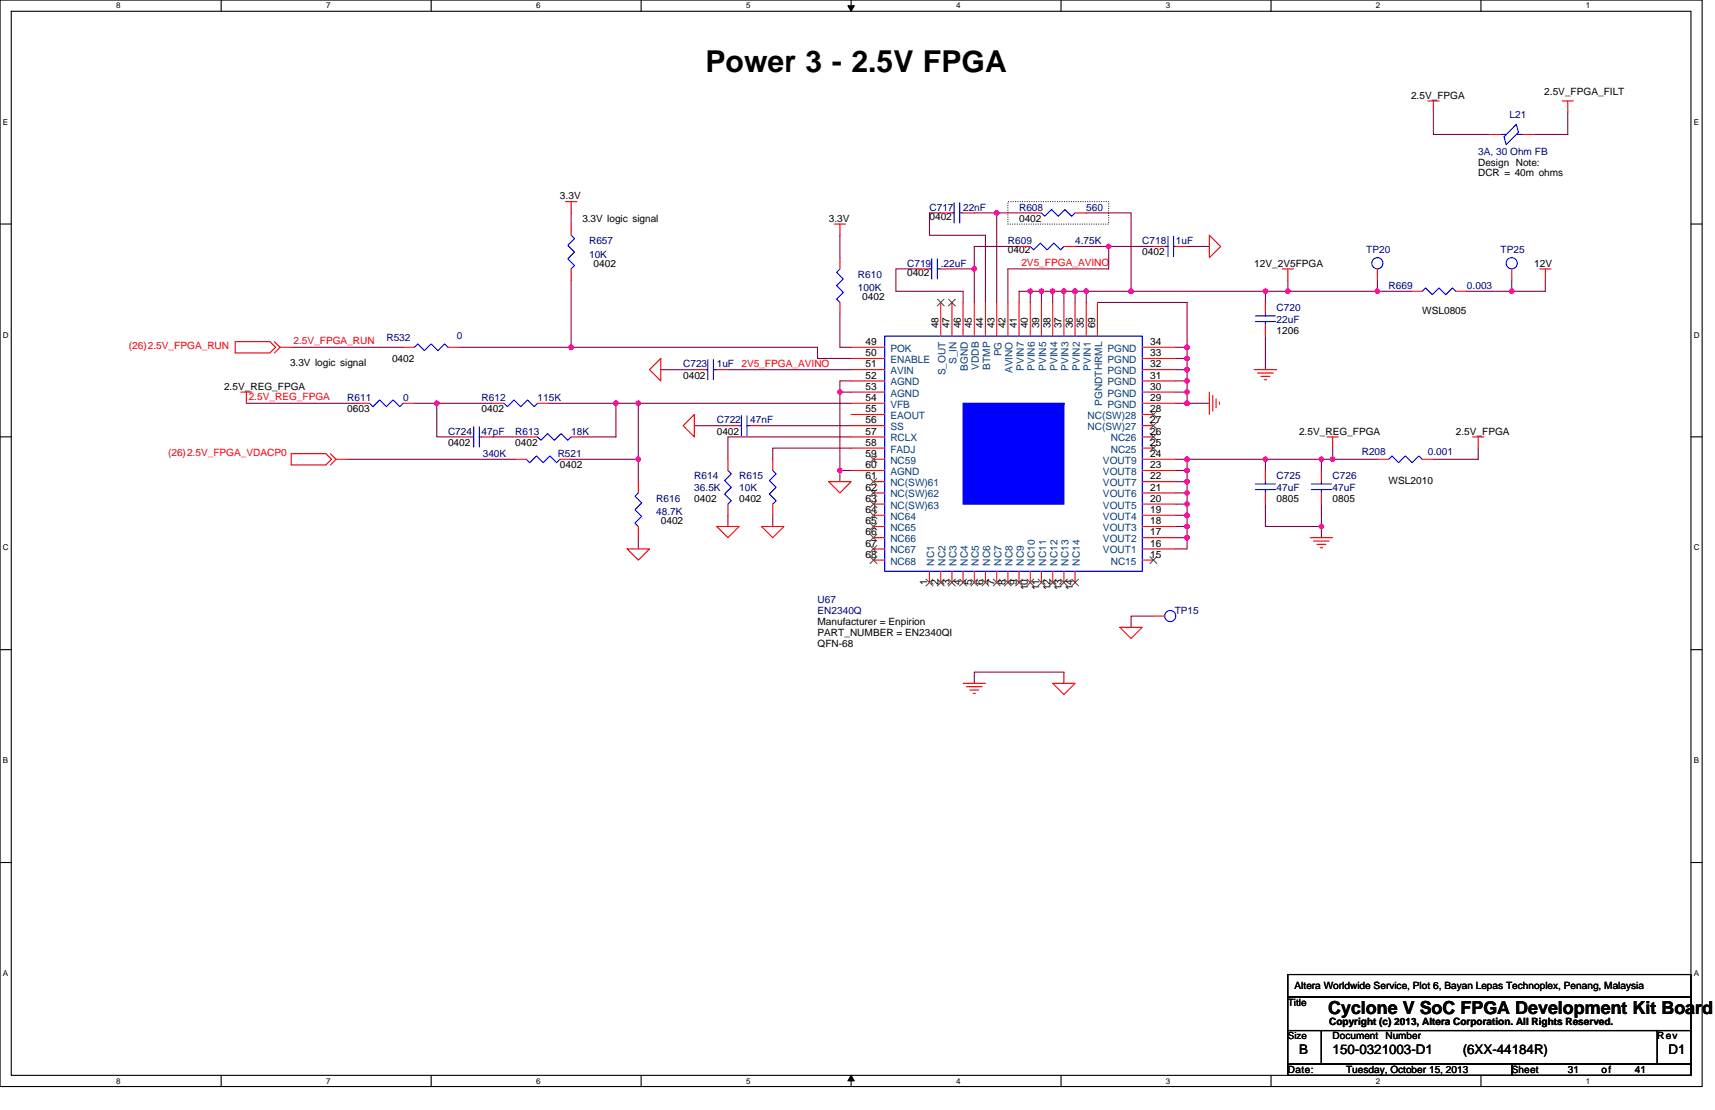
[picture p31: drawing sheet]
<svg xmlns="http://www.w3.org/2000/svg" width="432mm" height="279mm" viewBox="0 0 432 279" stroke-linecap="round" stroke-linejoin="round" font-family="sans-serif">
<defs><g id="words">
<text font-size="7.6" x="177.6" y="18.2">Power 3 - 2.5V FPGA</text>
<text font-size="4.5" x="334.4" y="255.1">Cyclone V SoC FPGA Development Kit Board</text>
<g font-size="3.4">
<text x="327.1" y="265.2">B</text>
<text x="335.5" y="265.2">150-0321003-D1</text>
<text x="368.3" y="265.2">(6XX-44184R)</text>
<text x="420.1" y="265.2">D1</text>
</g>
<g font-size="2.5">
<text x="388.8" y="24">2.5V_FPGA_FILT</text>
<text x="355.3" y="24.8">2.5V_FPGA</text>
<text x="372.2" y="41.7">Design Note:</text>
<text x="372.2" y="44.3">DCR = 40m ohms</text>
<text x="141" y="50.2">3.3V</text>
<text x="146.6" y="55.8">3.3V logic signal</text>
<text x="208.7" y="55.8">3.3V</text>
<text x="234" y="55.3">0402</text>
<text x="256.6" y="55.8">0402</text>
<text x="253.8" y="63.7">0402</text>
<text x="287.6" y="64.3">0402</text>
<text x="149.4" y="67.1">0402</text>
<text x="228.4" y="69.4">0402</text>
<text x="315.8" y="67.1">12V_2V5FPGA</text>
<text x="386.3" y="67.1">12V</text>
<text x="217.1" y="75.6">0402</text>
<text x="236.3" y="82.6" transform="rotate(-90 236.3 82.6)">48</text>
<text x="239.1" y="82.6" transform="rotate(-90 239.1 82.6)">47</text>
<text x="241.9" y="82.6" transform="rotate(-90 241.9 82.6)">46</text>
<text x="244.7" y="82.6" transform="rotate(-90 244.7 82.6)">45</text>
<text x="247.5" y="82.6" transform="rotate(-90 247.5 82.6)">44</text>
<text x="250.4" y="82.6" transform="rotate(-90 250.4 82.6)">43</text>
<text x="253.2" y="82.6" transform="rotate(-90 253.2 82.6)">42</text>
<text x="256" y="82.6" transform="rotate(-90 256 82.6)">41</text>
<text x="258.8" y="82.6" transform="rotate(-90 258.8 82.6)">40</text>
<text x="261.6" y="82.6" transform="rotate(-90 261.6 82.6)">39</text>
<text x="264.5" y="82.6" transform="rotate(-90 264.5 82.6)">38</text>
<text x="267.3" y="82.6" transform="rotate(-90 267.3 82.6)">37</text>
<text x="270.1" y="82.6" transform="rotate(-90 270.1 82.6)">36</text>
<text x="272.9" y="82.6" transform="rotate(-90 272.9 82.6)">35</text>
<text x="275.7" y="82.6" transform="rotate(-90 275.7 82.6)">69</text>
<text x="358.1" y="79">WSL0805</text>
<text x="218" y="89.6">50</text>
<text x="218" y="86.8">49</text>
<text x="289.6" y="89.6">33</text>
<text x="289.6" y="86.8">34</text>
<text x="321.4" y="84">1206</text>
<text x="73" y="92.2">3.3V logic signal</text>
<text x="98.7" y="91.1">0402</text>
<text x="172" y="95.3">0402</text>
<text x="218" y="95.3">52</text>
<text x="218" y="92.5">51</text>
<text x="289.6" y="95.3">31</text>
<text x="289.6" y="92.5">32</text>
<text x="56.4" y="98.1">2.5V_REG_FPGA</text>
<text x="218" y="100.9">54</text>
<text x="218" y="98.1">53</text>
<text x="289.6" y="100.9">29</text>
<text x="289.6" y="98.1">30</text>
<text x="87.4" y="103.8">0603</text>
<text x="121.2" y="103.8">0402</text>
<text x="218" y="106.6">56</text>
<text x="218" y="103.7">55</text>
<text x="289.6" y="106.6">27</text>
<text x="289.6" y="103.7">28</text>
<text x="112.8" y="112.2">0402</text>
<text x="129.7" y="112.2">0402</text>
<text x="180.5" y="109.4">0402</text>
<text x="218" y="112.2">58</text>
<text x="218" y="109.4">57</text>
<text x="289.6" y="112.2">25</text>
<text x="289.6" y="109.4">26</text>
<text x="327.1" y="109.4">2.5V_REG_FPGA</text>
<text x="366.5" y="109.4">2.5V_FPGA</text>
<text x="141" y="117.9">0402</text>
<text x="218" y="117.8">60</text>
<text x="218" y="115">59</text>
<text x="289.6" y="117.8">23</text>
<text x="289.6" y="115">24</text>
<text x="218" y="123.5">62</text>
<text x="218" y="120.7">61</text>
<text x="289.6" y="123.5">21</text>
<text x="289.6" y="120.7">22</text>
<text x="349.6" y="121.8">WSL2010</text>
<text x="166.4" y="132">0402</text>
<text x="174.8" y="126.3">0402</text>
<text x="186.1" y="126.3">0402</text>
<text x="218" y="131.9">65</text>
<text x="218" y="129.1">64</text>
<text x="218" y="126.3">63</text>
<text x="289.6" y="131.9">18</text>
<text x="289.6" y="129.1">19</text>
<text x="289.6" y="126.3">20</text>
<text x="321.4" y="126.3">0805</text>
<text x="335.5" y="126.3">0805</text>
<text x="218" y="137.6">67</text>
<text x="218" y="134.7">66</text>
<text x="289.6" y="137.6">16</text>
<text x="289.6" y="134.7">17</text>
<text x="218" y="140.4">68</text>
<text x="289.6" y="140.4">15</text>
<text x="233.4" y="147.2" transform="rotate(-90 233.4 147.2)">1</text>
<text x="236.3" y="147.2" transform="rotate(-90 236.3 147.2)">2</text>
<text x="239.1" y="147.2" transform="rotate(-90 239.1 147.2)">3</text>
<text x="241.9" y="147.2" transform="rotate(-90 241.9 147.2)">4</text>
<text x="244.7" y="147.2" transform="rotate(-90 244.7 147.2)">5</text>
<text x="247.5" y="147.2" transform="rotate(-90 247.5 147.2)">6</text>
<text x="250.4" y="147.2" transform="rotate(-90 250.4 147.2)">7</text>
<text x="253.2" y="147.2" transform="rotate(-90 253.2 147.2)">8</text>
<text x="256" y="147.2" transform="rotate(-90 256 147.2)">9</text>
<text x="258.8" y="148.6" transform="rotate(-90 258.8 148.6)">10</text>
<text x="261.6" y="148.6" transform="rotate(-90 261.6 148.6)">11</text>
<text x="264.5" y="148.6" transform="rotate(-90 264.5 148.6)">12</text>
<text x="267.3" y="148.6" transform="rotate(-90 267.3 148.6)">13</text>
<text x="270.1" y="148.6" transform="rotate(-90 270.1 148.6)">14</text>
<text x="205.8" y="157.3">Manufacturer = Enpirion</text>
<text x="205.8" y="160.1">PART_NUMBER = EN2340QI</text>
<text x="205.8" y="163">QFN-68</text>
<text x="325.9" y="249">Altera Worldwide Service, Plot 6, Bayan Lepas Technoplex, Penang, Malaysia</text>
<text x="324.3" y="253.2">Title</text>
<text x="324.3" y="261.6">Size</text>
<text x="334.7" y="258.1">Copyright (c) 2013, Altera Corporation. All Rights Reserved.</text>
<text x="335.5" y="261.6">Document</text>
<text x="348.8" y="261.6">Number</text>
<text x="417.3" y="261.6">Rev</text>
<text x="324.3" y="270.1">Date:</text>
<text x="338.9" y="270.1">Tuesday, October 15, 2013</text>
<text x="380.6" y="270.1">Sheet</text>
<text x="394.7" y="270.1">31</text>
<text x="403.2" y="270.1">of</text>
<text x="411.6" y="270.1">41</text>
</g>
<g font-size="2.5" fill="#000080">
<text x="380.1" y="29.6">L21</text>
<text x="372.2" y="38.9">3A, 30 Ohm FB</text>
<text x="234" y="53">C717</text>
<text x="242.5" y="53">22nF</text>
<text x="256.6" y="53">R608</text>
<text x="273.5" y="53">560</text>
<text x="148.3" y="61.5">R657</text>
<text x="148.3" y="64.9">10K</text>
<text x="253.8" y="61.5">R609</text>
<text x="270.7" y="61.5">4.75K</text>
<text x="287.6" y="61.5">C718</text>
<text x="296.1" y="61.5">1uF</text>
<text x="344" y="63.7">TP20</text>
<text x="377.8" y="63.7">TP25</text>
<text x="216" y="69.9">R610</text>
<text x="228.4" y="67.1">C719</text>
<text x="236.9" y="67.1">.22uF</text>
<text x="216" y="73.3">100K</text>
<text x="349.6" y="72.7">R669</text>
<text x="369.4" y="72.7">0.003</text>
<text x="321.4" y="78.4">C720</text>
<text x="321.4" y="81.2">22uF</text>
<text x="97.3" y="85.7">R532</text>
<text x="115" y="85.4">0</text>
<text x="172" y="92.5">C723</text>
<text x="180.5" y="92.5">1uF</text>
<text x="87.4" y="100.9">R611</text>
<text x="101.5" y="100.9">0</text>
<text x="121.2" y="100.9">R612</text>
<text x="135.3" y="100.9">115K</text>
<text x="180.5" y="106.6">C722</text>
<text x="188.9" y="106.6">47nF</text>
<text x="112.8" y="109.4">C724</text>
<text x="121.2" y="109.4">47pF</text>
<text x="129.7" y="109.4">R613</text>
<text x="143.8" y="109.4">18K</text>
<text x="121.5" y="115">340K</text>
<text x="140.4" y="115">R521</text>
<text x="342.9" y="114.5">R208</text>
<text x="359.5" y="114.5">0.001</text>
<text x="174.8" y="120.7">R614</text>
<text x="174.8" y="123.5">36.5K</text>
<text x="186.1" y="120.7">R615</text>
<text x="186.1" y="123.5">10K</text>
<text x="321.4" y="120.7">C725</text>
<text x="321.4" y="123.5">47uF</text>
<text x="335.5" y="120.7">C726</text>
<text x="335.5" y="123.5">47uF</text>
<text x="165.2" y="126.3">R616</text>
<text x="165.2" y="129.7">48.7K</text>
<text x="205.8" y="151.7">U67</text>
<text x="205.8" y="154.5">EN2340Q</text>
<text x="295.8" y="154.5">TP15</text>
</g>
<g font-size="2.5" fill="#f00">
<text x="257.2" y="66.9">2V5_FPGA_AVINO</text>
<text x="32.4" y="88">(26)2.5V_FPGA_RUN</text>
<text x="73.9" y="86.6">2.5V_FPGA_RUN</text>
<text x="186.7" y="92.3">2V5_FPGA_AVINO</text>
<text x="62.6" y="100.7">2.5V_REG_FPGA</text>
<text x="42.3" y="114.7">(26)2.5V_FPGA_VDACP0</text>
</g>
<g font-size="2.5" fill="#004080">
<text x="224.2" y="88.6">POK</text>
<text x="252.1" y="89.7" transform="rotate(-90 252.1 89.7)">PG</text>
<text x="278.8" y="88.6">PGND</text>
<text x="224.2" y="94.2">AVIN</text>
<text x="224.2" y="91.4">ENABLE</text>
<text x="238" y="94.5" transform="rotate(-90 238 94.5)">S_OUT</text>
<text x="240.9" y="91.7" transform="rotate(-90 240.9 91.7)">S_IN</text>
<text x="243.7" y="93.4" transform="rotate(-90 243.7 93.4)">BGND</text>
<text x="246.5" y="93.1" transform="rotate(-90 246.5 93.1)">VDDB</text>
<text x="249.3" y="93.1" transform="rotate(-90 249.3 93.1)">BTMP</text>
<text x="255" y="93.9" transform="rotate(-90 255 93.9)">AVINO</text>
<text x="257.8" y="93.4" transform="rotate(-90 257.8 93.4)">PVIN7</text>
<text x="260.6" y="93.4" transform="rotate(-90 260.6 93.4)">PVIN6</text>
<text x="263.4" y="93.4" transform="rotate(-90 263.4 93.4)">PVIN5</text>
<text x="266.2" y="93.4" transform="rotate(-90 266.2 93.4)">PVIN4</text>
<text x="269" y="93.4" transform="rotate(-90 269 93.4)">PVIN3</text>
<text x="271.9" y="93.4" transform="rotate(-90 271.9 93.4)">PVIN2</text>
<text x="274.7" y="93.4" transform="rotate(-90 274.7 93.4)">PVIN1</text>
<text x="278.8" y="94.2">PGND</text>
<text x="278.8" y="91.4">PGND</text>
<text x="224.2" y="99.8">AGND</text>
<text x="224.2" y="97">AGND</text>
<text x="278.8" y="99.8">PGND</text>
<text x="278.8" y="97">PGND</text>
<text x="224.2" y="105.5">EAOUT</text>
<text x="224.2" y="102.7">VFB</text>
<text x="273.8" y="105.5">NC(SW)28</text>
<text x="277.5" y="102.1" transform="rotate(-90 277.5 102.1)">PGNDTHRML</text>
<text x="278.8" y="102.7">PGND</text>
<text x="224.2" y="113.9">FADJ</text>
<text x="224.2" y="111.1">RCLX</text>
<text x="224.2" y="108.3">SS</text>
<text x="273.8" y="108.3">NC(SW)27</text>
<text x="279.7" y="113.9">NC25</text>
<text x="279.7" y="111.1">NC26</text>
<text x="224.2" y="119.6">AGND</text>
<text x="224.2" y="116.8">NC59</text>
<text x="277.7" y="119.6">VOUT8</text>
<text x="277.7" y="116.8">VOUT9</text>
<text x="224.2" y="125.2">NC(SW)62</text>
<text x="224.2" y="122.4">NC(SW)61</text>
<text x="277.7" y="125.2">VOUT6</text>
<text x="277.7" y="122.4">VOUT7</text>
<text x="224.2" y="130.9">NC64</text>
<text x="224.2" y="128">NC(SW)63</text>
<text x="277.7" y="130.9">VOUT4</text>
<text x="277.7" y="128">VOUT5</text>
<text x="224.2" y="136.5">NC66</text>
<text x="224.2" y="133.7">NC65</text>
<text x="277.7" y="136.5">VOUT2</text>
<text x="277.7" y="133.7">VOUT3</text>
<text x="224.2" y="142.1">NC68</text>
<text x="224.2" y="139.3">NC67</text>
<text x="235.2" y="142.4" transform="rotate(-90 235.2 142.4)">NC1</text>
<text x="238" y="142.4" transform="rotate(-90 238 142.4)">NC2</text>
<text x="240.9" y="142.4" transform="rotate(-90 240.9 142.4)">NC3</text>
<text x="243.7" y="142.4" transform="rotate(-90 243.7 142.4)">NC4</text>
<text x="246.5" y="142.4" transform="rotate(-90 246.5 142.4)">NC5</text>
<text x="249.3" y="142.4" transform="rotate(-90 249.3 142.4)">NC6</text>
<text x="252.1" y="142.4" transform="rotate(-90 252.1 142.4)">NC7</text>
<text x="255" y="142.4" transform="rotate(-90 255 142.4)">NC8</text>
<text x="257.8" y="142.4" transform="rotate(-90 257.8 142.4)">NC9</text>
<text x="260.6" y="142.4" transform="rotate(-90 260.6 142.4)">NC10</text>
<text x="263.4" y="142.4" transform="rotate(-90 263.4 142.4)">NC11</text>
<text x="266.2" y="142.4" transform="rotate(-90 266.2 142.4)">NC12</text>
<text x="269" y="142.4" transform="rotate(-90 269 142.4)">NC13</text>
<text x="271.9" y="142.4" transform="rotate(-90 271.9 142.4)">NC14</text>
<text x="277.7" y="139.3">VOUT1</text>
<text x="279.7" y="142.1">NC15</text>
</g>
<g font-size="2">
<text x="29.3" y="2.1">8</text>
<text x="82.1" y="2.1">7</text>
<text x="135" y="2.1">6</text>
<text x="187.8" y="2.1">5</text>
<text x="240.7" y="2.1">4</text>
<text x="293.6" y="2.1">3</text>
<text x="346.4" y="2.1">2</text>
<text x="399.3" y="2.1">1</text>
<text x=".7" y="31.4">E</text>
<text x="426.5" y="31.4">E</text>
<text x=".7" y="85">D</text>
<text x="426.5" y="85">D</text>
<text x=".7" y="138.6">C</text>
<text x="426.5" y="138.6">C</text>
<text x=".7" y="192.1">B</text>
<text x="426.5" y="192.1">B</text>
<text x=".7" y="245.7">A</text>
<text x="426.5" y="245.7">A</text>
<text x="29.3" y="272.8">8</text>
<text x="82.1" y="272.8">7</text>
<text x="135" y="272.8">6</text>
<text x="187.8" y="272.8">5</text>
<text x="240.7" y="272.8">4</text>
<text x="293.6" y="272.8">3</text>
<text x="346.4" y="272.8">2</text>
<text x="399.3" y="272.8">1</text>
</g>
</g></defs>
<path d="M0 0h428.6v273.5h-428.6zM2.8 2.8h422.9v267.9h-422.9z" fill="none" stroke="#000" stroke-width=".28"/>
<g fill="#fff">
<path d="M29.3 .3h1.1v2.3h-1.1z"/>
<path d="M29.3 271h1.1v2.2h-1.1z"/>
</g>
<path d="M55.7 0v2.8M55.7 270.7v2.8" fill="none" stroke="#000" stroke-width=".28"/>
<g fill="#fff">
<path d="M82.1 .3h1.1v2.3h-1.1z"/>
<path d="M82.1 271h1.1v2.2h-1.1z"/>
</g>
<path d="M108.6 0v2.8M108.6 270.7v2.8" fill="none" stroke="#000" stroke-width=".28"/>
<g fill="#fff">
<path d="M135 .3h1.1v2.3h-1.1z"/>
<path d="M135 271h1.1v2.2h-1.1z"/>
</g>
<path d="M161.4 0v2.8M161.4 270.7v2.8" fill="none" stroke="#000" stroke-width=".28"/>
<g fill="#fff">
<path d="M187.8 .3h1.2v2.3h-1.2z"/>
<path d="M187.8 271h1.2v2.2h-1.2z"/>
</g>
<path d="M214.3 0v2.8M214.3 270.7v2.8" fill="none" stroke="#000" stroke-width=".28"/>
<path d="M213.5 1.4h1.6l-.8 1.4zM214.3 270.7l.8 1.4h-1.6z" fill="#000" stroke="#000" stroke-width=".25"/>
<g fill="#fff">
<path d="M240.7 .3h1.1v2.3h-1.1z"/>
<path d="M240.7 271h1.1v2.2h-1.1z"/>
</g>
<path d="M267.1 0v2.8M267.1 270.7v2.8" fill="none" stroke="#000" stroke-width=".28"/>
<g fill="#fff">
<path d="M293.6 .3h1.1v2.3h-1.1z"/>
<path d="M293.6 271h1.1v2.2h-1.1z"/>
</g>
<path d="M320 0v2.8M320 270.7v2.8" fill="none" stroke="#000" stroke-width=".28"/>
<g fill="#fff">
<path d="M346.4 .3h1.2v2.3h-1.2z"/>
<path d="M346.4 271h1.2v2.2h-1.2z"/>
</g>
<path d="M372.9 0v2.8M372.9 270.7v2.8" fill="none" stroke="#000" stroke-width=".28"/>
<g fill="#fff">
<path d="M399.3 .3h1.1v2.3h-1.1z"/>
<path d="M399.3 271h1.1v2.2h-1.1z"/>
<path d="M.7 29.6h1.4v2.3h-1.4z"/>
<path d="M426.5 29.6h1.3v2.3h-1.3z"/>
<path d="M.7 83.2h1.5v2.2h-1.5z"/>
<path d="M426.5 83.2h1.4v2.2h-1.4z"/>
</g>
<path d="M0 56.4h2.8M425.7 56.4h2.9" fill="none" stroke="#000" stroke-width=".28"/>
<g fill="#fff">
<path d="M.7 136.7h1.5v2.3h-1.5z"/>
<path d="M426.5 136.7h1.4v2.3h-1.4z"/>
</g>
<path d="M0 110h2.8M425.7 110h2.9" fill="none" stroke="#000" stroke-width=".28"/>
<g fill="#fff">
<path d="M.7 190.3h1.4v2.3h-1.4z"/>
<path d="M426.5 190.3h1.3v2.3h-1.3z"/>
</g>
<path d="M0 163.5h2.8M425.7 163.5h2.9" fill="none" stroke="#000" stroke-width=".28"/>
<g fill="#fff">
<path d="M.7 243.9h1.4v2.2h-1.4z"/>
<path d="M426.4 243.9h1.4v2.2h-1.4z"/>
</g>
<path d="M0 217.1h2.8M425.7 217.1h2.9M324.3 245.3h101.4v5.7h-101.4zM324.3 251h101.4v8.4h-101.4zM324.3 259.4h8.4v8.5h-8.4zM332.7 259.4h84.6v8.5h-84.6zM417.3 259.4h8.4v8.5h-8.4zM324.3 267.9h56.3v2.8h-56.3zM380.6 267.9h45.1v2.8h-45.1z" fill="none" stroke="#000" stroke-width=".28"/>
<path d="M253.8 50.8h25.3v5.6h-25.3z" fill="none" stroke="#000" stroke-width=".28" stroke-dasharray="0 .6"/>
<g fill="none" stroke="#800040" stroke-width=".28">
<path d="M360.9 28.2v5.6h14.1M394.7 28.2v5.6h-8.4M143.8 53.6v2.8M211.5 59.2v5.7M236.9 53.6h-2.9v5.6h14.1v16.9M245.3 53.6h5.7M251 53.6v22.5M251 53.6h8.4M273.5 53.6h11.3v19.7M143.8 70.5v16.9M211.5 79v8.4h2.8M231.2 67.7h-5.6v5.6h16.9v2.8"/>
<path d="M239.7 67.7h5.6M245.3 67.7v8.4M256.6 62h-11.3v5.7M259.4 73.3h-2.8v2.8M259.4 73.3v2.8M259.4 73.3h2.8M262.2 73.3h2.8M262.2 73.3v2.8M265 73.3h2.9M265 73.3v2.8M267.9 73.3v2.8M267.9 73.3h2.8"/>
<path d="M270.7 73.3h2.8M270.7 73.3v2.8M270.7 62h8.4M273.5 73.3h11.3M273.5 73.3v2.8M276.3 76.1h22.6v11.3M279.1 62v5.7h-25.3v8.4M279.1 62h11.3M284.8 73.3h33.8M298.9 62h5.6M318.6 73.3v2.8M318.6 73.3h5.7"/>
<path d="M324.3 73.3h22.5M324.3 70.5v2.8M346.8 70.5v2.8M346.8 73.3h8.5M369.4 73.3h11.2M380.6 70.5v2.8M389.1 70.5v2.8h-8.5M73.3 87.4h28.2M115.6 87.4h28.2M143.8 87.4h62v2.8h8.5M166.4 93h8.4M183.3 93h31"/>
<path d="M211.5 98.7h2.8M211.5 98.7v19.7M214.3 95.9h-2.8v2.8M296.1 90.2h2.8M296.1 93h2.8M296.1 87.4h2.8M296.1 95.9h2.8M296.1 98.7h2.8M298.9 87.4v2.8M298.9 93v2.9M298.9 90.2v2.8M298.9 95.9v2.8"/>
<path d="M298.9 98.7v2.8M318.6 84.6v8.4M62 101.5h28.2M87.4 115.6h42.3M104.3 101.5h5.7M110 101.5v8.5h5.6M110 101.5h14.1M124.1 110h8.4M138.2 101.5h16.9M143.8 115.6h16.9M155.1 101.5h5.6M155.1 101.5v8.5h-8.5"/>
<path d="M160.7 115.6v5.6M160.7 101.5v14.1M160.7 101.5h53.6M174.8 107.1h8.5M191.7 107.1h22.6M211.5 118.4v2.8M211.5 118.4h2.8M214.3 112.8h-19.7v2.8M214.3 110h-31v5.6M296.1 101.5h2.8M296.1 118.4h2.8M296.1 115.6h2.8"/>
<path d="M298.9 115.6h19.7M298.9 118.4v2.8M298.9 115.6v2.8M298.9 101.5h5.6M318.6 115.6v2.8M318.6 115.6h14.1M332.7 115.6v2.8M332.7 115.6h2.8M335.5 115.6h11.3M335.5 112.8v2.8M372.2 112.8v2.8h-11.3M160.7 135.3v2.9"/>
<path d="M183.3 129.7v2.8M194.6 129.7v2.8M296.1 124.1h2.8M296.1 126.9h2.8M296.1 132.5h2.8M296.1 135.3h2.8M296.1 121.2h2.8M296.1 129.7h2.8M298.9 135.3v2.9h-2.8M298.9 124.1v2.8M298.9 132.5v2.8M298.9 126.9v2.8"/>
<path d="M298.9 129.7v2.8M298.9 121.2v2.9M318.6 126.9v5.6h14.1M332.7 126.9v5.6M332.7 132.5v2.8M290.4 155.1h-5.6v2.8M267.9 172v-2.8h-22.6v2.8"/>
</g>
<g fill="#f0f" stroke="#f0f" stroke-width=".28">
<circle cx="245.3" cy="67.7" r=".55"/>
<circle cx="259.4" cy="73.3" r=".56"/>
<circle cx="262.2" cy="73.3" r=".56"/>
<circle cx="265" cy="73.3" r=".56"/>
<circle cx="298.9" cy="101.5" r=".57"/>
<circle cx="270.7" cy="73.3" r=".57"/>
<circle cx="267.8" cy="73.3" r=".56"/>
<circle cx="298.9" cy="95.9" r=".56"/>
<circle cx="273.5" cy="73.3" r=".56"/>
<circle cx="298.9" cy="87.4" r=".57"/>
<circle cx="298.9" cy="93" r=".56"/>
<circle cx="298.9" cy="90.2" r=".56"/>
<circle cx="298.9" cy="98.7" r=".56"/>
<circle cx="298.9" cy="118.4" r=".56"/>
<circle cx="298.9" cy="115.6" r=".57"/>
<circle cx="298.9" cy="124.1" r=".56"/>
<circle cx="298.9" cy="121.2" r=".56"/>
<circle cx="298.9" cy="126.9" r=".56"/>
<circle cx="298.9" cy="135.3" r=".56"/>
<circle cx="332.7" cy="132.5" r=".55"/>
<circle cx="298.9" cy="129.7" r=".57"/>
<circle cx="298.9" cy="132.5" r=".56"/>
<circle cx="211.5" cy="118.4" r=".55"/>
<circle cx="211.5" cy="98.7" r=".55"/>
<circle cx="250.9" cy="53.6" r=".55"/>
<circle cx="279.1" cy="62" r=".55"/>
<circle cx="160.7" cy="101.5" r=".56"/>
<circle cx="110" cy="101.5" r=".56"/>
<circle cx="155.1" cy="101.5" r=".56"/>
<circle cx="335.5" cy="115.6" r=".56"/>
<circle cx="160.7" cy="115.6" r=".56"/>
<circle cx="143.8" cy="87.4" r=".57"/>
<circle cx="332.7" cy="115.6" r=".56"/>
<circle cx="318.6" cy="115.6" r=".56"/>
<circle cx="284.8" cy="73.3" r=".57"/>
<circle cx="318.6" cy="73.3" r=".56"/>
<circle cx="324.2" cy="73.3" r=".56"/>
<circle cx="346.8" cy="73.3" r=".56"/>
<circle cx="380.6" cy="73.3" r=".56"/>
</g>
<g fill="none" stroke="#f00" stroke-width=".28">
<path d="M359.5 25.4h2.8M360.9 25.4v2.8M375 33.8h2.8M383.5 33.8h2.8M393.3 25.4h2.8M394.7 25.4v2.8M142.4 50.8h2.8M143.8 50.8v2.8M143.8 56.4v2.8M210.1 56.4h2.8M211.5 56.4v2.8M236.9 53.6h2.8"/>
<path d="M242.5 53.6h2.8M259.4 53.6h2.8M270.7 53.6h2.8M304.5 59.2l2.8 2.8-2.8 2.9zM143.8 67.7v2.8M211.5 76.1v2.9M211.5 64.9v2.8M231.2 67.7h2.8M236.9 67.7h2.8M236.9 76.1v8.5M239.7 76.1v8.5M242.5 76.1v8.5"/>
<path d="M245.3 76.1v8.5M248.1 76.1v8.5M251 76.1v8.5M253.8 76.1v8.5M256.6 62h2.8M256.6 76.1v8.5M259.4 76.1v8.5M262.2 76.1v8.5M265 76.1v8.5M267.9 76.1v8.5M267.9 62h2.8M270.7 76.1v8.5"/>
<path d="M273.5 76.1v8.5M276.3 76.1v8.5M290.4 62h2.8M296.1 62h2.8M318.6 76.1v2.9M322.8 67.7h2.8M324.3 67.7v2.8M346.8 67.7v2.8M355.3 73.3h2.8M366.5 73.3h2.9M380.6 67.7v2.8M387.7 67.7h2.8"/>
<path d="M389.1 67.7v2.8M59.2 86h8.8l1.4 1.4-1.4 1.4h-8.8zM60.6 98.7h2.9M62 98.7v2.8M69.1 86l1.4 1.4M70.5 87.4l-1.4 1.4M70.5 87.4h2.8M101.5 87.4h2.8M112.8 87.4h2.8M163.5 93l2.9-2.8v5.7zM174.8 93h2.8M180.5 93h2.8"/>
<path d="M214.3 98.7h8.5M214.3 95.9h8.5M214.3 93h8.5M214.3 90.2h8.5M214.3 87.4h8.5M287.6 98.7h8.5M287.6 95.9h8.5M287.6 93h8.5M287.6 90.2h8.5M287.6 87.4h8.5M304.5 98.7v5.6M305.4 99.5v4"/>
<path d="M315.8 93h5.6M316.6 93.9h4M317.5 94.7h2.2M318.3 95.6h.6M318.6 81.8v2.8M73.3 114.2h8.8l1.4 1.4-1.4 1.4h-8.8zM83.2 114.2l1.4 1.4M84.6 115.6l-1.4 1.4M84.6 115.6h2.8M90.2 101.5h2.8M101.5 101.5h2.8M115.6 110h2.8"/>
<path d="M121.2 110h2.9M124.1 101.5h2.8M129.7 115.6h2.8M132.5 110h2.8M135.3 101.5h2.9M141 115.6h2.8M143.8 110h2.8M174.8 104.3v5.7l-2.8-2.9zM183.3 115.6v2.8M183.3 107.1h2.8M188.9 107.1h2.8M194.6 115.6v2.8"/>
<path d="M214.3 118.4h8.5M214.3 112.8h8.5M214.3 110h8.5M214.3 107.1h8.5M214.3 104.3h8.5M214.3 101.5h8.5M219.9 115.6h2.9M287.6 118.4h8.5M287.6 115.6h8.5M287.6 112.8h2.8M287.6 110h2.8M287.6 107.1h2.8"/>
<path d="M287.6 104.3h2.8M287.6 101.5h8.5M306.2 100.4v2.2M307 101.2v.6M318.6 118.4v2.8M332.7 118.4v2.8M334.1 110h2.8M335.5 110v2.8M346.8 115.6h2.8M358.1 115.6h2.8M370.8 110h2.8M372.2 110v2.8"/>
<path d="M157.9 138.2h5.6l-2.8 2.8zM160.7 132.5v2.8M160.7 121.2v2.9M180.5 132.5h5.6l-2.8 2.8zM183.3 126.9v2.8M191.7 132.5h5.7l-2.8 2.8zM194.6 126.9v2.8M208.7 121.2h5.6l-2.8 2.9zM219.9 138.2h2.9M219.9 135.3h2.9M219.9 132.5h2.9M219.9 129.7h2.9"/>
<path d="M219.9 126.9h2.9M219.9 124.1h2.9M219.9 121.2h2.9M287.6 138.2h8.5M287.6 135.3h8.5M287.6 132.5h8.5M287.6 129.7h8.5M287.6 126.9h8.5M287.6 124.1h8.5M287.6 121.2h8.5M318.6 124.1v2.8M329.9 135.3h5.6"/>
<path d="M330.7 136.2h4M331.6 137h2.2M332.4 137.9h.6M332.7 124.1v2.8M219.9 141h2.9M234 143.8v2.8M236.9 143.8v2.8M239.7 143.8v2.8M242.5 143.8v2.8M245.3 143.8v2.8M248.1 143.8v2.8M251 143.8v2.8"/>
<path d="M253.8 143.8v2.8M256.6 143.8v2.8M259.4 143.8v2.8M262.2 143.8v2.8M265 143.8v2.8M267.9 143.8v2.8M270.7 143.8v2.8M282 157.9h5.6l-2.8 2.8zM287.6 141h2.8M290.4 155.1h2.8M242.5 172h5.6M243.3 172.8h4"/>
<path d="M244.2 173.7h2.2M245 174.5h.6M265 172h5.7l-2.8 2.8z"/>
</g>
<g fill="none" stroke="#00f" stroke-width=".28">
<path d="M377.8 33.8h1.4M381.8 33.8h1.7M381.8 31.3l.5 2-3.1 3.1-.5-2zM143.8 59.2l.9 .9-1.7 1.7 1.7 1.7-1.7 1.7 1.7 1.6-.9 .9M239.7 53.6h.5M240.2 51.1v5M241.6 53.6h.9M241.6 51.1v5M262.2 53.6l.9 .8 1.7-1.7 1.6 1.7 1.7-1.7 1.7 1.7 .9-.8M294.1 59.5v5.1M295.5 59.5v5.1M211.5 67.7l-.9 .8 1.7 1.7-1.7 1.7 1.7 1.7-1.7 1.7 .9 .8"/>
<path d="M234 67.7h.6M234.6 65.2v5M236 67.7h.9M236 65.2v5M259.4 62l.8 .9 1.7-1.7 1.7 1.7 1.7-1.7 1.7 1.7 .9-.9M293.2 62h.9M295.5 62h.6M316.1 79.5h5M318.6 79v.5M358.1 73.3l.8-.8 1.7 1.7 1.7-1.7 1.7 1.7 1.7-1.7 .8 .8M104.3 87.4l.9-.8 1.7 1.7 1.7-1.7 1.7 1.7 1.7-1.7 .8 .8M177.6 93h.6"/>
<path d="M178.2 90.5v5.1M179.6 90.5v5.1M179.6 93h.9M222.8 84.6h64.8v59.2h-64.8zM316.1 80.9h5M318.6 80.9v.9M93 101.5l.9 .9 1.7-1.7 1.7 1.7 1.7-1.7 1.7 1.7 .8-.9M118.4 110h.9M119.3 107.4v5.1M120.7 110h.5M120.7 107.4v5.1M126.9 101.5l.8 .9 1.7-1.7 1.7 1.7 1.7-1.7 1.7 1.7 .8-.9"/>
<path d="M132.5 115.6l.9 .9 1.7-1.7 1.7 1.7 1.7-1.7 1.6 1.7 .9-.9M135.3 110l.9 .8 1.7-1.7 1.7 1.7 1.7-1.7 1.7 1.7 .8-.8M183.3 118.4l.8 .9-1.7 1.7 1.7 1.7-1.7 1.7 1.7 1.6-.8 .9M186.1 107.1h.6M186.7 104.6v5.1M188.1 107.1h.8M188.1 104.6v5.1M194.6 118.4l.8 .9-1.7 1.7 1.7 1.7-1.7 1.7 1.7 1.6-.8 .9M349.6 115.6l.9-.8 1.6 1.7 1.7-1.7 1.7 1.7 1.7-1.7 .9 .8M160.7 124.1l-.8 .8 1.7 1.7-1.7 1.7 1.7 1.7-1.7 1.7 .8 .8M316.1 123.2h5M316.1 121.8h5"/>
<path d="M318.6 121.2v.6M318.6 123.2v.9M330.2 123.2h5M330.2 121.8h5M332.7 121.2v.6M332.7 123.2v.9"/>
<circle cx="346.8" cy="66.3" r="1.4"/>
<circle cx="380.6" cy="66.3" r="1.4"/>
<circle cx="294.6" cy="155.1" r="1.4"/>
</g>
<path d="M242.5 101.5v25.4h25.4v-25.4z" fill-rule="evenodd" fill="#00f" stroke="#00f" stroke-width=".28"/>
<g fill="none" stroke="#804000" stroke-width=".25">
<path d="M236 75.3l1.7 1.7M237.7 75.3l-1.7 1.7M238.8 75.3l1.7 1.7M240.5 75.3l-1.7 1.7M219.1 114.8l1.7 1.7M220.8 114.8l-1.7 1.7M289.6 112l1.7 1.7M289.6 109.1l1.7 1.7M289.6 106.3l1.7 1.7M289.6 103.5l1.7 1.7M291.3 112l-1.8 1.7M291.3 109.1l-1.8 1.7"/>
<path d="M291.3 106.3l-1.8 1.7M291.3 103.5l-1.8 1.7M219.1 137.3l1.7 1.7M219.1 134.5l1.7 1.7M219.1 131.7l1.7 1.7M219.1 128.9l1.7 1.7M219.1 126l1.7 1.8M219.1 123.2l1.7 1.7M219.1 120.4l1.7 1.7M220.8 137.3l-1.7 1.7M220.8 134.5l-1.7 1.7M220.8 131.7l-1.7 1.7"/>
<path d="M220.8 128.9l-1.7 1.7M220.8 126l-1.7 1.8M220.8 123.2l-1.7 1.7M220.8 120.4l-1.7 1.7M219.1 140.1l1.7 1.8M220.8 140.1l-1.7 1.8M233.2 145.8l1.7 1.7M234.9 145.8l-1.7 1.7M236 145.8l1.7 1.7M237.7 145.8l-1.7 1.7M238.8 145.8l1.7 1.7M240.5 145.8l-1.7 1.7"/>
<path d="M241.6 145.8l1.8 1.7M243.3 145.8l-1.7 1.7M244.5 145.8l1.7 1.7M246.1 145.8l-1.7 1.7M247.3 145.8l1.7 1.7M249 145.8l-1.8 1.7M250.1 145.8l1.7 1.7M251.8 145.8l-1.7 1.7M252.9 145.8l1.7 1.7M254.6 145.8l-1.7 1.7M255.7 145.8l1.8 1.7M257.4 145.8l-1.7 1.7"/>
<path d="M258.6 145.8l1.7 1.7M260.2 145.8l-1.7 1.7M261.4 145.8l1.7 1.7M263.1 145.8l-1.8 1.7M264.2 145.8l1.7 1.7M265.9 145.8l-1.7 1.7M267 145.8l1.7 1.7M268.7 145.8l-1.7 1.7M269.8 145.8l1.7 1.7M271.5 145.8l-1.7 1.7M289.6 140.1l1.7 1.8M291.3 140.1l-1.8 1.8"/>
</g>
<use href="#words"/>
</svg>
